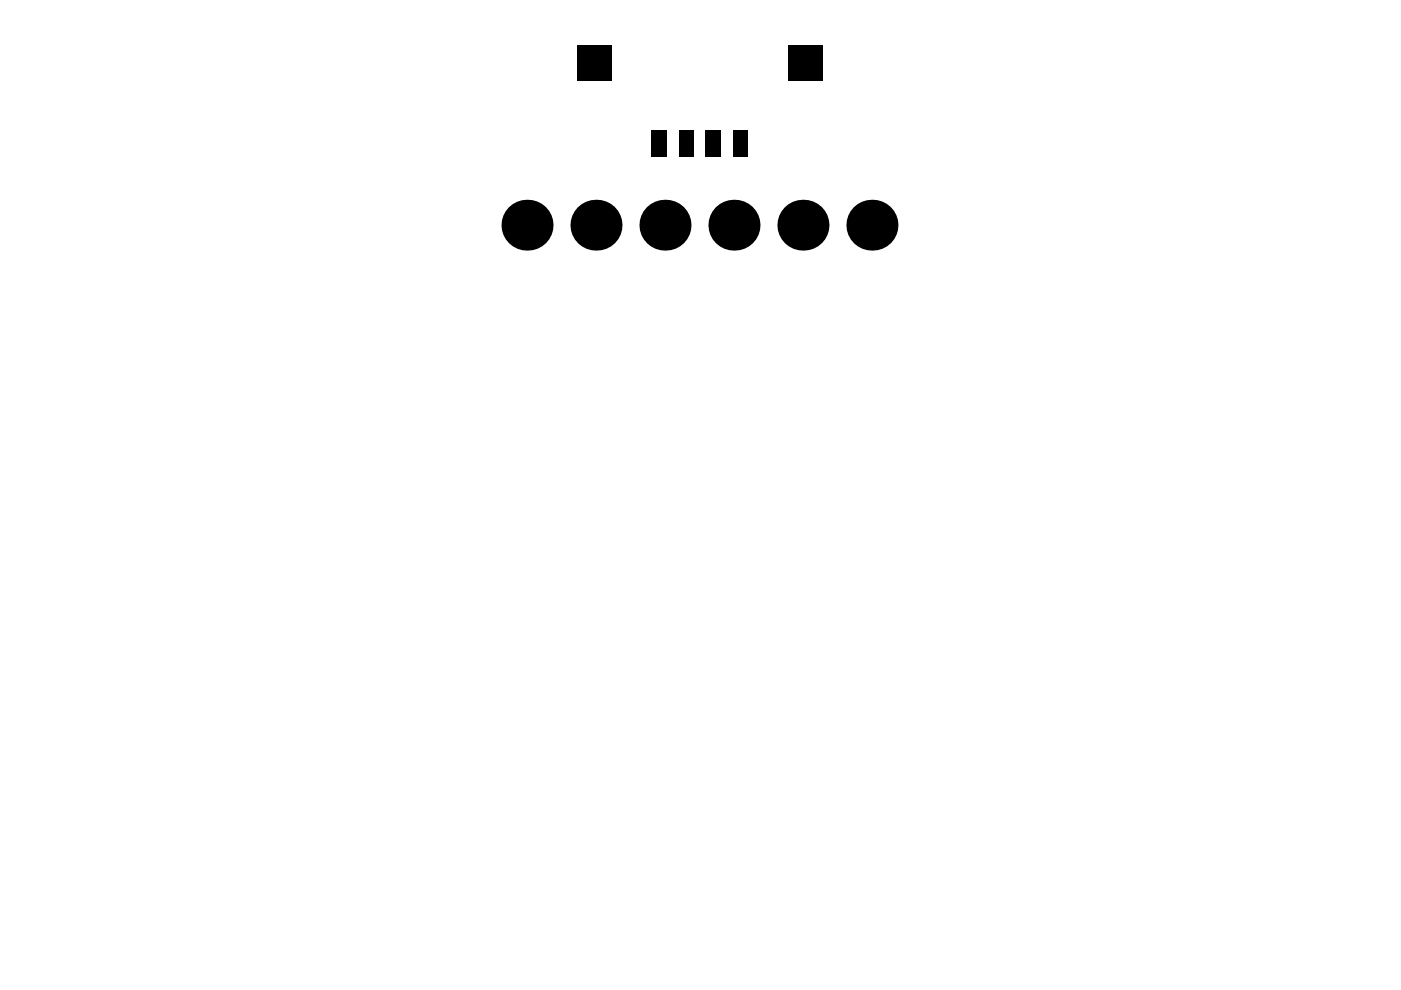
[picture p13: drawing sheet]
<svg xmlns="http://www.w3.org/2000/svg" width="297mm" height="210mm" viewBox="0 0 297 210" stroke-linecap="round" stroke-linejoin="round" font-family="sans-serif">
<g fill="#000">
<circle cx="111.7" cy="47.7" r="5.4"/>
<circle cx="126.4" cy="47.7" r="5.4"/>
<circle cx="141" cy="47.7" r="5.4"/>
<circle cx="155.6" cy="47.7" r="5.4"/>
<circle cx="170.2" cy="47.7" r="5.4"/>
<circle cx="184.9" cy="47.7" r="5.4"/>
</g>
<g fill="#000">
<path d="M122.4 9.6h7.3v7.5h-7.3z" fill-rule="evenodd"/>
<path d="M167 9.6h7.3v7.5h-7.3z" fill-rule="evenodd"/>
<path d="M138.1 27.6h3.2v5.7h-3.2z" fill-rule="evenodd"/>
<path d="M143.9 27.6h3.1v5.7h-3.1z" fill-rule="evenodd"/>
<path d="M149.6 27.6h3.2v5.7h-3.2z" fill-rule="evenodd"/>
<path d="M155.5 27.6h3v5.7h-3z" fill-rule="evenodd"/>
</g>
</svg>
